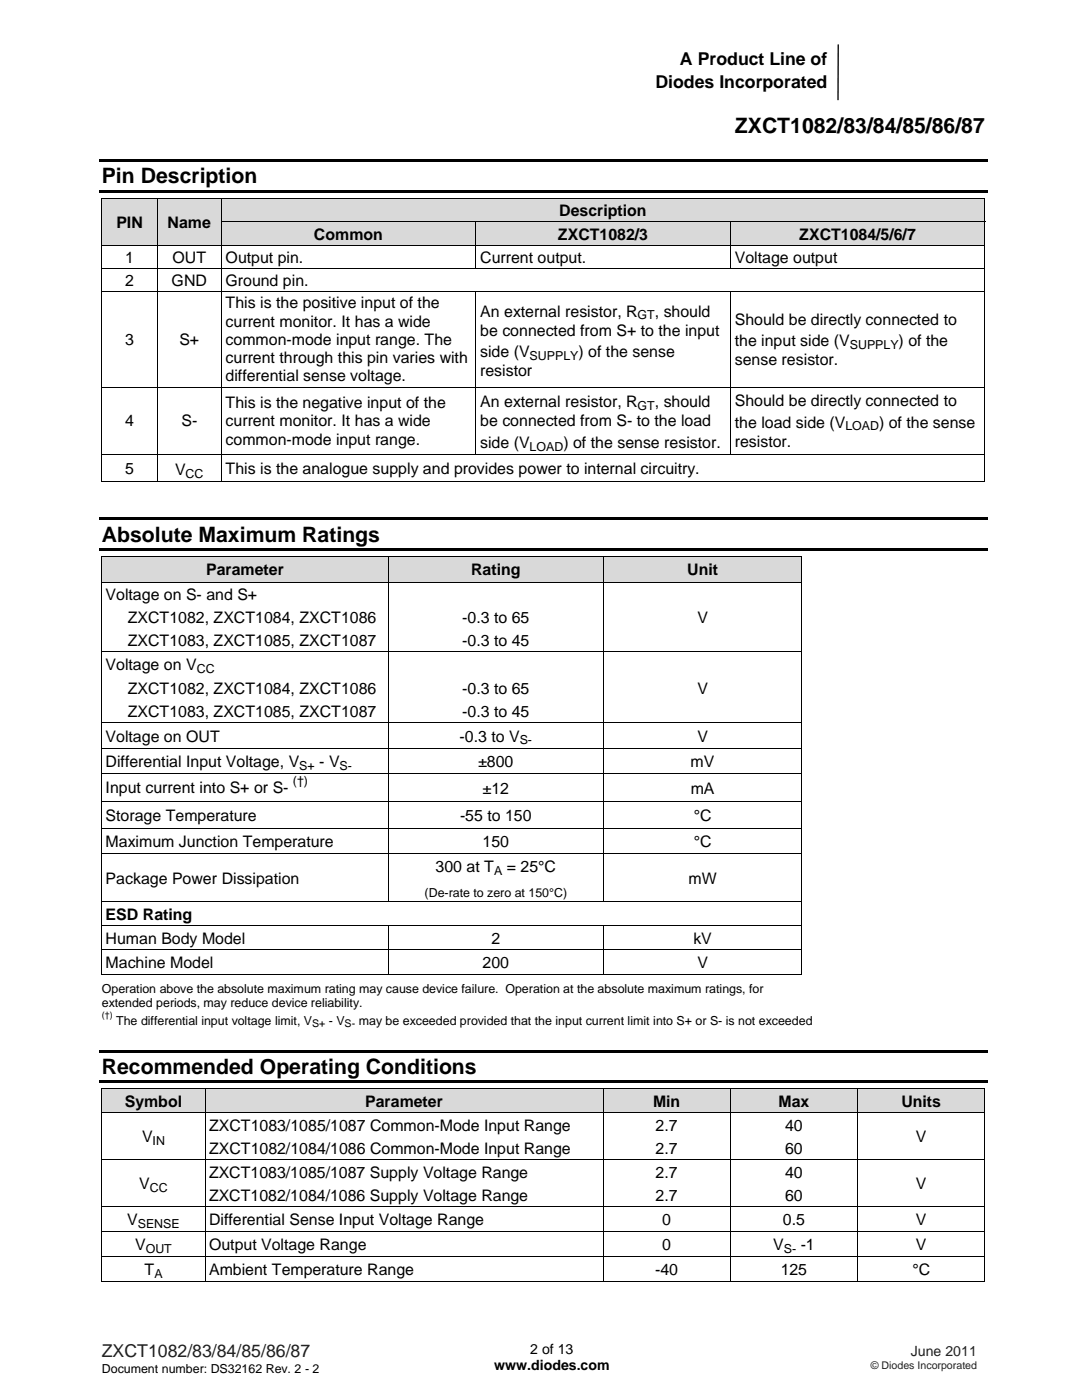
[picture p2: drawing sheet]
<svg xmlns="http://www.w3.org/2000/svg" width="216mm" height="279mm" viewBox="0 0 216 279" stroke-linecap="round" stroke-linejoin="round" font-family="sans-serif">
<defs><g id="words">
<g font-size="4.2">
<text x="146.6" y="26.6">ZXCT1082/83/84/85/86/87</text>
<text x="20.3" y="36.6">Pin Description</text>
<text x="20.3" y="108.1">Absolute Maximum Ratings</text>
<text x="20.3" y="214.4">Recommended Operating Conditions</text>
</g>
<g font-size="3.5">
<text x="130.8" y="17.5">Diodes Incorporated</text>
<text x="135.7" y="13">A Product Line of</text>
</g>
<text font-size="3.5" fill="#231f20" x="20.3" y="270.9">ZXCT1082/83/84/85/86/87</text>
<g font-size="3.2">
<text x="23.2" y="45.5">PIN</text>
<text x="33.4" y="45.5">Name</text>
<text x="62.7" y="47.9">Common</text>
<text x="111.3" y="47.9">ZXCT1082/3</text>
<text x="111.6" y="43.1">Description</text>
<text x="159.5" y="47.9">ZXCT1084/5/6/7</text>
<text x="25" y="52.4">1</text>
<text x="34.4" y="52.4">OUT</text>
<text x="45" y="52.4">Output pin.</text>
<text x="95.8" y="52.4">Current output.</text>
<text x="146.6" y="52.4">Voltage output</text>
<text x="25" y="57">2</text>
<text x="34.3" y="57">GND</text>
<text x="45" y="57">Ground pin.</text>
<text x="45" y="61.5">This is the positive input of the</text>
<text x="45" y="65.2">current monitor. It has a wide</text>
<text x="95.8" y="63.2">An external resistor, R</text>
<text x="130.7" y="63.2">, should</text>
<text x="146.6" y="64.8">Should be directly connected to</text>
<text x="25" y="68.8">3</text>
<text x="35.8" y="68.8">S+</text>
<text x="45" y="68.8">common-mode input range. The</text>
<text x="95.8" y="67">be connected from S+ to the input</text>
<text x="95.8" y="71.3">side (V</text>
<text x="115.4" y="71.3">) of the sense</text>
<text x="146.6" y="69.1">the input side (V</text>
<text x="179.3" y="69.1">) of the</text>
<text x="45" y="72.5">current through this pin varies with</text>
<text x="45" y="76.1">differential sense voltage.</text>
<text x="95.8" y="75.1">resistor</text>
<text x="146.6" y="72.9">sense resistor.</text>
<text x="45" y="81.5">This is the negative input of the</text>
<text x="95.8" y="81.3">An external resistor, R</text>
<text x="130.7" y="81.3">, should</text>
<text x="146.6" y="81.1">Should be directly connected to</text>
<text x="25" y="85.1">4</text>
<text x="36.2" y="85.1">S-</text>
<text x="45" y="85.1">current monitor. It has a wide</text>
<text x="45" y="88.8">common-mode input range.</text>
<text x="95.8" y="85.1">be connected from S- to the load</text>
<text x="95.8" y="89.4">side (V</text>
<text x="112.4" y="89.4">) of the sense resistor.</text>
<text x="146.6" y="85.4">the load side (V</text>
<text x="146.6" y="89.2">resistor.</text>
<text x="175.4" y="85.4">) of the sense</text>
<text x="25" y="94.5">5</text>
<text x="34.9" y="94.8">V</text>
<text x="45" y="94.5">This is the analogue supply and provides power to internal circuitry.</text>
<text x="21.1" y="119.8">Voltage on S- and S+</text>
<text x="41.1" y="114.8">Parameter</text>
<text x="94" y="114.8">Rating</text>
<text x="137.1" y="114.8">Unit</text>
<text x="25.5" y="124.4">ZXCT1082, ZXCT1084, ZXCT1086</text>
<text x="92.2" y="124.4">-0.3 to 65</text>
<text x="139.2" y="124.4">V</text>
<text x="25.5" y="128.9">ZXCT1083, ZXCT1085, ZXCT1087</text>
<text x="92.2" y="128.9">-0.3 to 45</text>
<text x="21.1" y="133.8">Voltage on V</text>
<text x="25.5" y="138.5">ZXCT1082, ZXCT1084, ZXCT1086</text>
<text x="25.5" y="143.1">ZXCT1083, ZXCT1085, ZXCT1087</text>
<text x="92.2" y="138.4">-0.3 to 65</text>
<text x="92.2" y="143">-0.3 to 45</text>
<text x="139.2" y="138.4">V</text>
<text x="21.1" y="148.1">Voltage on OUT</text>
<text x="91.7" y="148">-0.3 to V</text>
<text x="139.2" y="148.1">V</text>
<text x="21.1" y="153.1">Differential Input Voltage, V</text>
<text x="63.7" y="153.1">- V</text>
<text x="95.4" y="153.1">±800</text>
<text x="137.8" y="153.1">mV</text>
<text x="21.1" y="158.3">Input current into S+ or S-</text>
<text x="96.3" y="158.4">±12</text>
<text x="137.8" y="158.4">mA</text>
<text x="21.1" y="163.9">Storage Temperature</text>
<text x="91.8" y="163.9">-55 to 150</text>
<text x="138.4" y="163.9">°C</text>
<text x="21.1" y="169.1">Maximum Junction Temperature</text>
<text x="96.3" y="169.1">150</text>
<text x="138.4" y="169.1">°C</text>
<text x="21.1" y="176.4">Package Power Dissipation</text>
<text x="86.9" y="174">300 at T</text>
<text x="101.1" y="174">= 25°C</text>
<text x="137.4" y="176.4">mW</text>
<text x="21.1" y="183.5">ESD Rating</text>
<text x="21.1" y="188.3">Human Body Model</text>
<text x="98.1" y="188.3">2</text>
<text x="138.3" y="188.3">kV</text>
<text x="21.1" y="193.2">Machine Model</text>
<text x="96.3" y="193.2">200</text>
<text x="139.2" y="193.2">V</text>
<text x="24.9" y="220.9">Symbol</text>
<text x="72.9" y="220.9">Parameter</text>
<text x="130.3" y="220.9">Min</text>
<text x="155.3" y="220.9">Max</text>
<text x="179.9" y="220.9">Units</text>
<text x="28.3" y="227.9">V</text>
<text x="41.7" y="225.7">ZXCT1083/1085/1087 Common-Mode Input Range</text>
<text x="130.8" y="225.7">2.7</text>
<text x="156.7" y="225.7">40</text>
<text x="182.8" y="228">V</text>
<text x="41.7" y="230.3">ZXCT1082/1084/1086 Common-Mode Input Range</text>
<text x="130.8" y="230.3">2.7</text>
<text x="156.7" y="230.3">60</text>
<text x="27.8" y="237.3">V</text>
<text x="41.7" y="235">ZXCT1083/1085/1087 Supply Voltage Range</text>
<text x="41.7" y="239.6">ZXCT1082/1084/1086 Supply Voltage Range</text>
<text x="130.8" y="235">2.7</text>
<text x="130.8" y="239.6">2.7</text>
<text x="156.7" y="235">40</text>
<text x="156.7" y="239.6">60</text>
<text x="182.8" y="237.3">V</text>
<text x="25.4" y="244.5">V</text>
<text x="41.7" y="244.5">Differential Sense Input Voltage Range</text>
<text x="132.1" y="244.5">0</text>
<text x="156.2" y="244.5">0.5</text>
<text x="182.8" y="244.5">V</text>
<text x="27" y="249.4">V</text>
<text x="41.7" y="249.5">Output Voltage Range</text>
<text x="132.1" y="249.5">0</text>
<text x="154.3" y="249.4">V</text>
<text x="159.8" y="249.4">-1</text>
<text x="182.8" y="249.5">V</text>
<text x="28.9" y="254.4">T</text>
<text x="41.7" y="254.5">Ambient Temperature Range</text>
<text x="130.7" y="254.5">-40</text>
<text x="155.8" y="254.5">125</text>
<text x="182" y="254.5">°C</text>
</g>
<g font-size="2.8">
<text x="98.6" y="273.5">www.diodes.com</text>
<text x="105.8" y="270.2">2 of 13</text>
</g>
<text font-size="2.8" fill="#231f20" x="181.8" y="270.6">June 2011</text>
<g font-size="2.5">
<text x="127.2" y="63.7">GT</text>
<text x="105.7" y="71.8">SUPPLY</text>
<text x="169.6" y="69.6">SUPPLY</text>
<text x="127.2" y="81.9">GT</text>
<text x="105.7" y="90">LOAD</text>
<text x="168.7" y="85.9">LOAD</text>
<text x="37" y="95.3">CC</text>
<text x="39.2" y="134.3">CC</text>
<text x="103.7" y="148.6">S-</text>
<text x="59.7" y="153.6">S+</text>
<text x="67.8" y="153.6">S-</text>
<text x="58.4" y="156.6">(†)</text>
<text x="84.7" y="178.9">(De-rate to zero at 150°C)</text>
<text x="98.6" y="174.6">A</text>
<text x="20.3" y="198.2">Operation above the absolute maximum rating may cause device failure. Operation at the absolute maximum ratings, for</text>
<text x="20.3" y="201.1">extended periods, may reduce device reliability.</text>
<text x="23.2" y="204.6">The differential input voltage limit, V</text>
<text x="65.6" y="204.6">- V</text>
<text x="71.6" y="204.6">may be exceeded provided that the input current limit into S+ or S- is not exceeded</text>
<text x="30.5" y="228.5">IN</text>
<text x="29.9" y="237.8">CC</text>
<text x="27.5" y="245">SENSE</text>
<text x="29.1" y="250">OUT</text>
<text x="156.4" y="250">S-</text>
<text x="30.8" y="255">A</text>
<text x="20.3" y="274">Document number: DS32162 Rev. 2 - 2</text>
</g>
<g font-size="2.1">
<text x="62.3" y="204.9">S+</text>
<text x="68.8" y="204.9">S-</text>
</g>
<text font-size="2.1" fill="#231f20" x="173.7" y="273.2">© Diodes Incorporated</text>
<text font-size="1.8" x="20.3" y="203.1">(†)</text>
</g></defs>
<path d="M167.3 9l-.1 10.9" fill="none" stroke="#000" stroke-width=".26"/>
<path d="M19.8 31.8h177.3v.5h-177.3zM19.8 37.9h177.3v.5h-177.3z" fill="#000"/>
<g fill="#d9d9d9">
<path d="M20.4 39.6h10.9v9.4h-10.9z"/>
<path d="M22.2 42h7.3v4.6h-7.3z"/>
<path d="M31.5 39.6h12.5v9.4h-12.5z"/>
<path d="M33.3 42h8.9v4.6h-8.9z"/>
<path d="M44.2 39.6h152.2v4.6h-152.2z"/>
<path d="M46 39.6h148.6v4.6h-148.6z"/>
</g>
<path d="M20.2 39.5h.2v.1h-.2zM196.4 39.5h.2v.1h-.2z" fill="#000"/>
<path d="M20.3 39.6v4.6M31.4 39.6v4.6M44.1 39.6v4.6M196.4 39.5h-176.2M196.5 39.6v4.6" fill="none" stroke="#000" stroke-width=".2"/>
<g fill="#d9d9d9">
<path d="M44.2 44.4h50.6v4.6h-50.6z"/>
<path d="M46 44.4h47v4.6h-47z"/>
<path d="M95 44.4h50.6v4.6h-50.6z"/>
<path d="M96.8 44.4h47v4.6h-47z"/>
<path d="M145.8 44.4h50.6v4.6h-50.6z"/>
<path d="M147.6 44.4h47v4.6h-47z"/>
</g>
<path d="M20.2 44.2h.2v.2h-.2zM31.3 44.2h.2v.2h-.2zM196.4 96h.2v.2h-.2zM19.8 103.3h177.3v.5h-177.3zM19.8 109.3h177.3v.6h-177.3z" fill="#000"/>
<g fill="none" stroke="#000" stroke-width=".2">
<path d="M20.2 49.1h176.4M20.2 53.6h176.4M20.2 58.1h176.4M20.3 44.4v4.6M20.3 49.1v4.4M20.3 53.7v4.3M20.3 58.2v19M31.4 44.4v4.6M31.4 49.1v4.4M31.4 53.7v4.3M31.4 58.2v19M44 44.3h152.6"/>
<path d="M44.1 44.4v4.6M44.1 49.1v4.4M44.1 53.7v4.3M44.1 58.2v19M94.9 44.4v4.6M94.9 49.1v4.4M94.9 58.2v19M145.7 44.4v4.6M145.7 49.1v4.4M145.7 58.2v19M196.5 44.4v4.6M196.5 49.1v4.4"/>
<path d="M196.5 53.7v4.3M196.5 58.2v19M20.2 77.3h176.4M20.3 77.3v13.3M31.4 77.3v13.3M44.1 77.3v13.3M94.9 77.3v13.3M145.7 77.3v13.3M196.5 77.3v13.3M20.2 90.7h176.4M20.2 96.1h11.1M20.3 90.8v5.4"/>
<path d="M31.4 90.8v5.4M31.5 96.1h12.5M44.1 90.8v5.4M44.2 96.1h152.2M196.5 90.8v5.4"/>
</g>
<g fill="#d9d9d9">
<path d="M20.4 111.1h57v5h-57z"/>
<path d="M21.1 111.3h55.6v4.6h-55.6z"/>
<path d="M77.6 111.1h42.7v5h-42.7z"/>
<path d="M78.2 111.3h41.4v4.6h-41.4z"/>
<path d="M120.5 111.1h39.4v5h-39.4z"/>
<path d="M121.2 111.3h38.1v4.6h-38.1z"/>
</g>
<g fill="#000">
<path d="M20.2 110.9h.2v.2h-.2zM159.9 110.9h.2v.2h-.2zM159.9 116.1h.2v.2h-.2zM159.9 130h.2v.2h-.2zM159.9 144.2h.2v.2h-.2zM159.9 149.4h.2v.1h-.2zM159.9 154.3h.2v.2h-.2zM159.9 159.8h.2v.2h-.2zM159.9 165.3h.2v.1h-.2zM159.9 170.3h.2v.1h-.2zM159.9 179.8h.2v.2h-.2zM159.9 184.6h.2v.2h-.2z"/>
<path d="M159.9 189.4h.2v.1h-.2zM159.9 194.4h.2v.1h-.2zM19.8 209.5h177.3v.6h-177.3zM19.8 215.6h177.3v.6h-177.3z"/>
</g>
<g fill="none" stroke="#000" stroke-width=".2">
<path d="M20.2 116.2h139.7M20.3 111.1v5M20.3 116.3v13.7M77.5 111.1v5M77.5 116.3v13.7M120.4 111.1v5M120.4 116.3v13.7M159.9 111h-139.7M160 111.1v5M160 116.3v13.7M20.3 130.2v14M77.5 130.2v14"/>
<path d="M120.4 130.2v14M159.9 130.1h-139.7M160 130.2v14M20.3 144.4v5M20.3 149.5v4.8M20.3 154.5v5.3M20.3 160v5.3M77.5 144.4v5M77.5 149.5v4.8M77.5 154.5v5.3M77.5 160v5.3M120.4 144.4v5"/>
<path d="M120.4 149.5v4.8M120.4 154.5v5.3M120.4 160v5.3M159.9 144.3h-139.7M159.9 149.4h-139.7M159.9 154.4h-139.7M159.9 159.9h-139.7M160 144.4v5M160 149.5v4.8M160 154.5v5.3M160 160v5.3M20.2 170.3h139.7"/>
<path d="M20.3 165.4v4.9M20.3 170.4v9.4M77.5 165.4v4.9M77.5 170.4v9.4M120.4 165.4v4.9M120.4 170.4v9.4M159.9 165.4h-139.7M159.9 179.9h-139.7M160 165.4v4.9M160 170.4v9.4M20.2 194.4h57.2M20.3 180v4.6"/>
<path d="M20.3 184.8v4.6M20.3 189.5v5M77.5 184.8v4.6M77.5 189.5v5M77.6 194.4h42.7M120.4 184.8v4.6M120.4 189.5v5M120.5 194.4h39.4M159.9 184.7h-139.7M159.9 189.4h-139.7M160 180v4.6M160 184.8v4.6"/>
<path d="M160 189.5v5"/>
</g>
<g fill="#d9d9d9">
<path d="M20.4 217.4h20.5v4.6h-20.5z"/>
<path d="M21.1 217.4h19.1v4.6h-19.1z"/>
<path d="M41 217.4h79.2v4.6h-79.2z"/>
<path d="M41.7 217.4h77.9v4.6h-77.9z"/>
<path d="M120.4 217.4h25.2v4.6h-25.2z"/>
<path d="M121.1 217.4h23.9v4.6h-23.9z"/>
<path d="M145.8 217.4h25.2v4.6h-25.2z"/>
<path d="M146.5 217.4h23.9v4.6h-23.9z"/>
<path d="M171.2 217.4h25.2v4.6h-25.2z"/>
<path d="M171.9 217.4h23.9v4.6h-23.9z"/>
</g>
<path d="M20.2 217.2h.2v.2h-.2zM196.4 217.2h.2v.2h-.2zM196.4 255.7h.2v.1h-.2z" fill="#000"/>
<g fill="none" stroke="#000" stroke-width=".2">
<path d="M20.2 217.3h176.4M20.3 217.4v4.6M41 217.4v4.6M120.3 217.4v4.6M145.7 217.4v4.6M171.1 217.4v4.6M196.5 217.4v4.6M20.2 222.1h176.4M20.2 231.4h176.4M20.3 222.1v9.2M20.3 231.5v9.2M41 222.1v9.2"/>
<path d="M41 231.5v9.2M120.3 222.1v9.2M120.3 231.5v9.2M145.7 222.1v9.2M145.7 231.5v9.2M171.1 222.1v9.2M171.1 231.5v9.2M196.5 222.1v9.2M196.5 231.5v9.2M20.2 240.7h176.4M20.2 245.7h176.4M20.2 250.7h176.4"/>
<path d="M20.2 255.7h20.7M20.3 240.8v4.9M20.3 245.8v4.9M20.3 250.8v5M41 240.8v4.9M41 245.8v4.9M41 250.8v5M41 255.7h79.2M120.3 240.8v4.9M120.3 245.8v4.9M120.3 250.8v5M120.4 255.7h25.2"/>
<path d="M145.7 240.8v4.9M145.7 245.8v4.9M145.7 250.8v5M145.8 255.7h25.2M171.1 240.8v4.9M171.1 245.8v4.9M171.1 250.8v5M171.2 255.7h25.2M196.5 240.8v4.9M196.5 245.8v4.9M196.5 250.8v5"/>
</g>
<use href="#words"/>
</svg>
